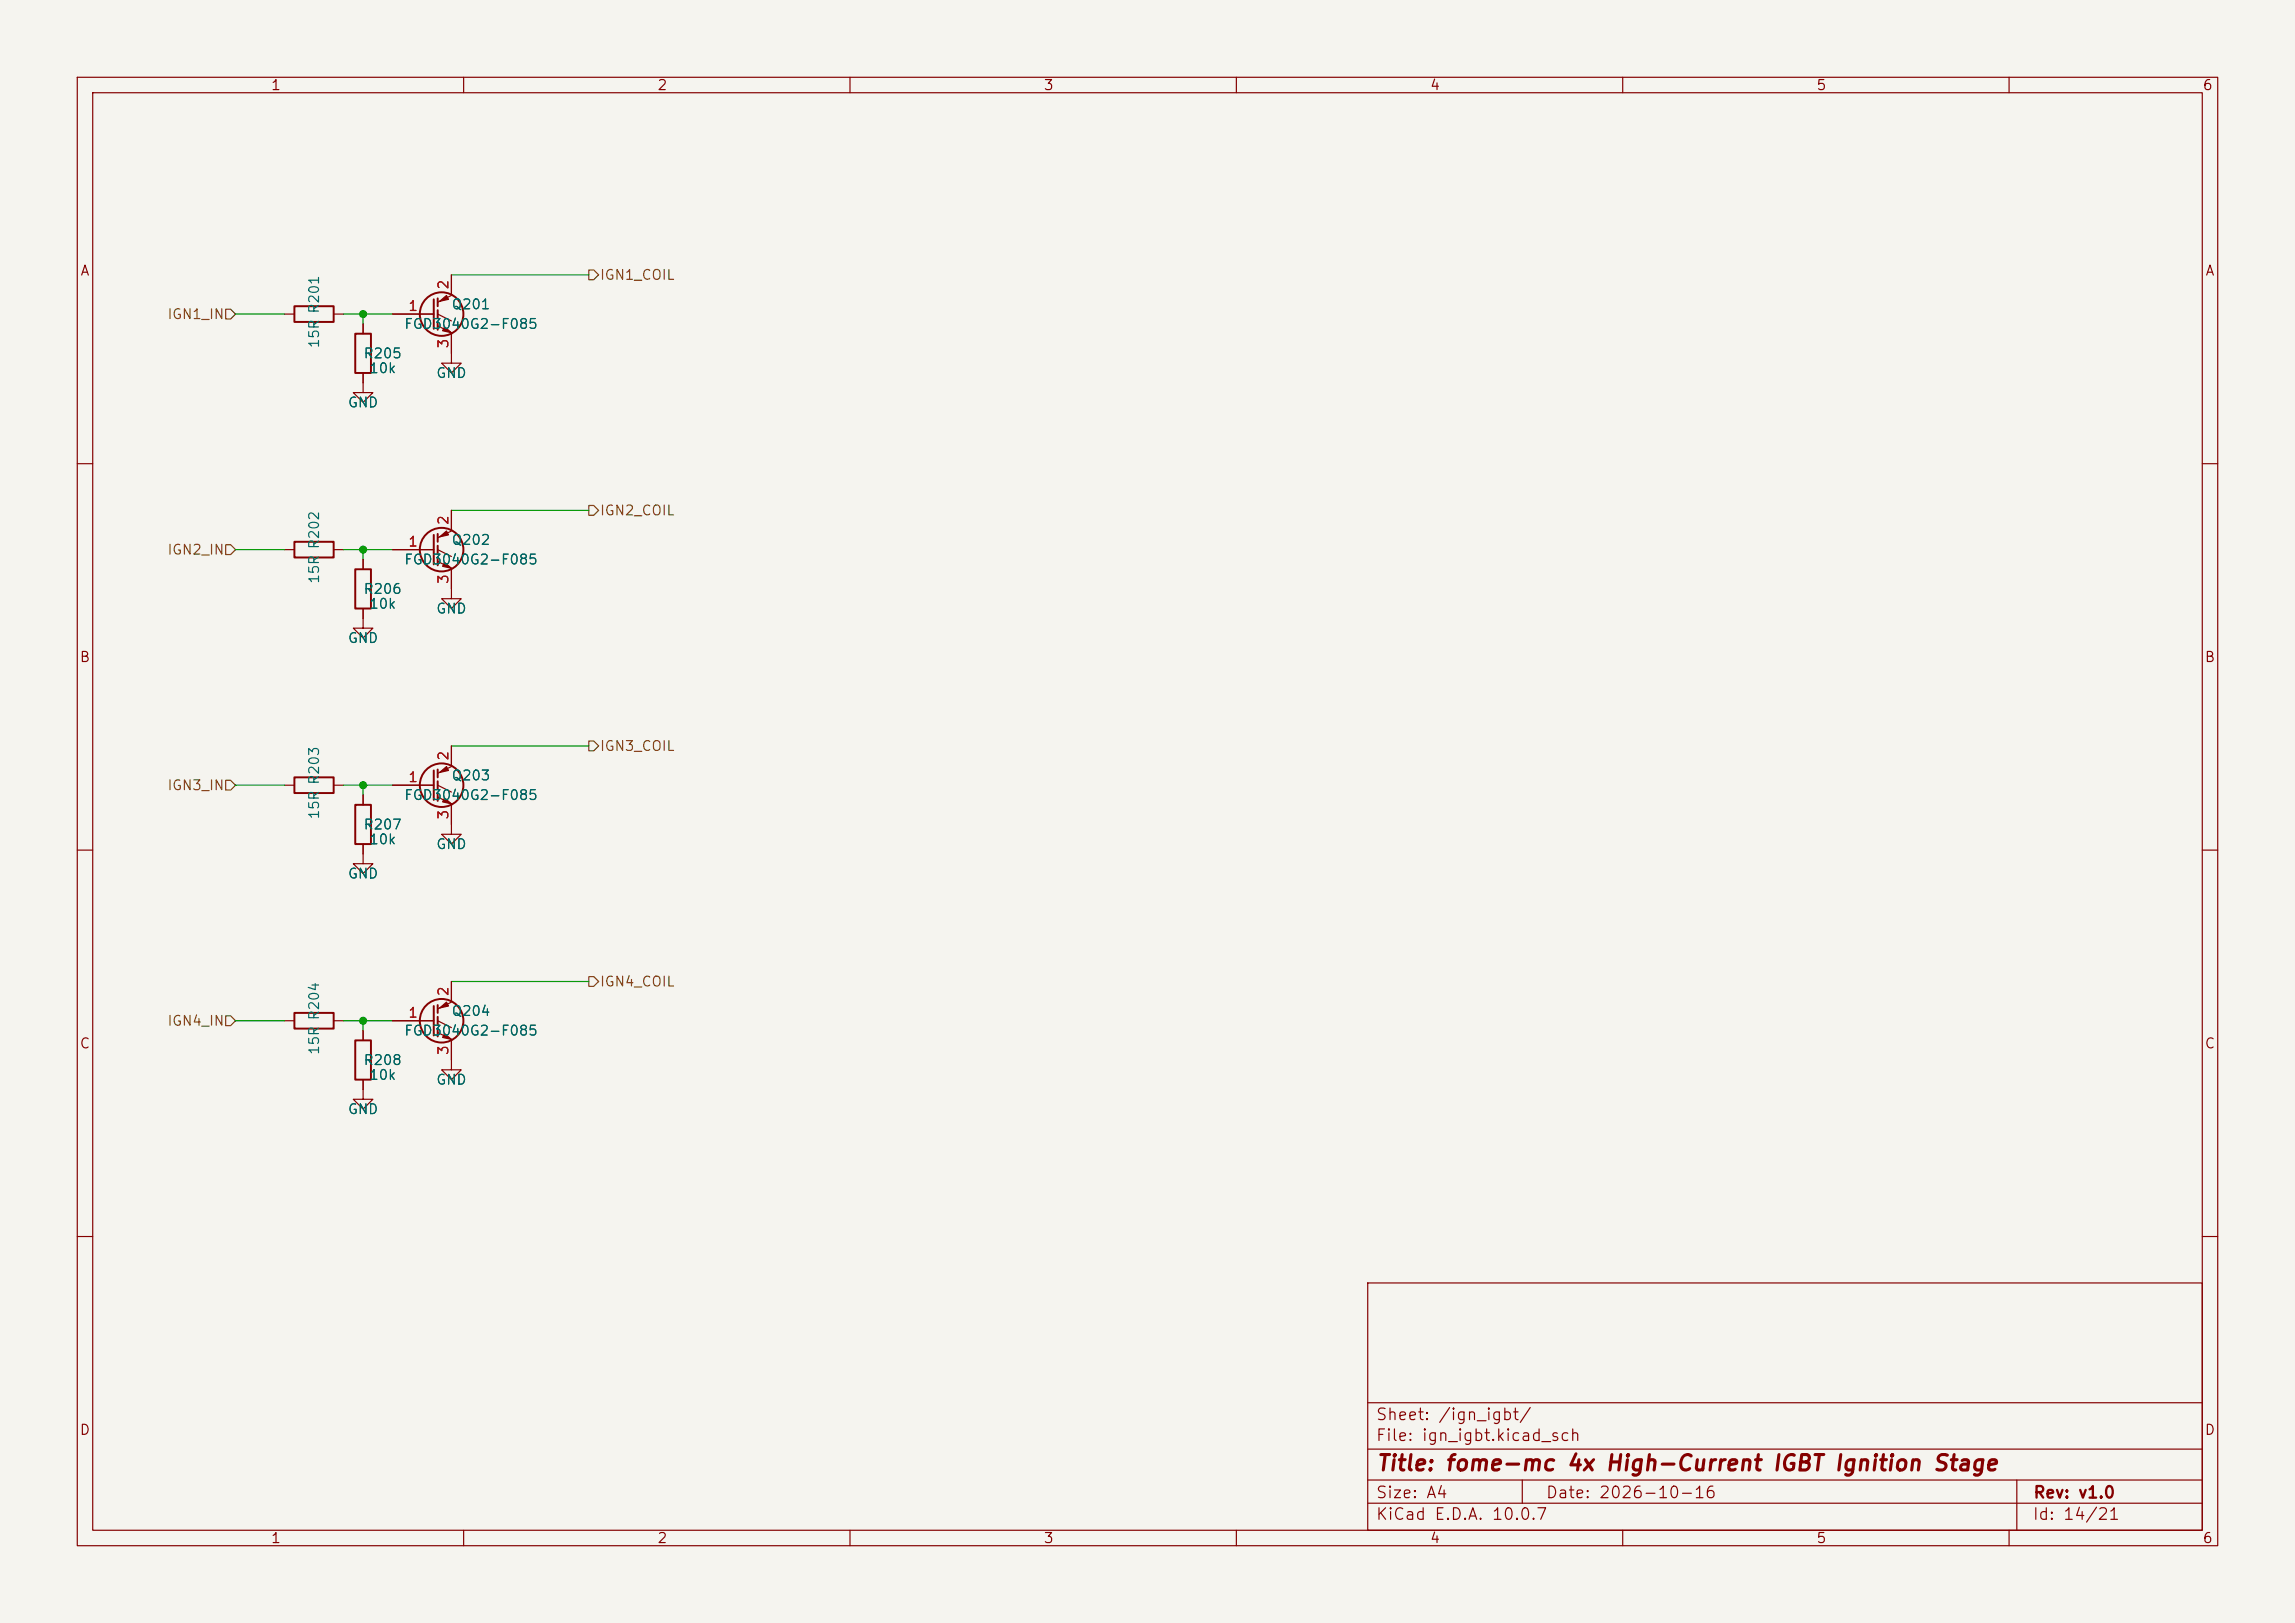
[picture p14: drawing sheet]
<svg xmlns="http://www.w3.org/2000/svg" width="297mm" height="210mm" viewBox="0 0 297 210" stroke-linecap="round" stroke-linejoin="round" font-family="sans-serif">
<defs><g id="words">
<text font-size="2" fill="#840000" x="178" y="190.8">Title: fome-mc 4x High-Current IGBT Ignition Stage</text>
<g font-size="1.5" fill="#840000">
<text x="178" y="184.1">Sheet: /ign_igbt/</text>
<text x="178" y="186.8">File: ign_igbt.kicad_sch</text>
<text x="178" y="197">KiCad E.D.A. 10.0.7</text>
<text x="178" y="194.2">Size: A4</text>
<text x="200" y="194.2">Date: 2026-10-16</text>
<text x="263" y="197">Id: 14/21</text>
<text x="263" y="194.2">Rev: v1.0</text>
</g>
<g font-size="1.3" fill="#840000">
<text x="35" y="12">1</text>
<text x="85" y="12">2</text>
<text x="135" y="12">3</text>
<text x="185" y="12">4</text>
<text x="235" y="12">5</text>
<text x="285" y="12">6</text>
<text x="10.3" y="36">A</text>
<text x="285.3" y="36">A</text>
<text x="10.2" y="86">B</text>
<text x="285.2" y="86">B</text>
<text x="10.2" y="136">C</text>
<text x="285.2" y="136">C</text>
<text x="10.2" y="186">D</text>
<text x="285.2" y="186">D</text>
<text x="35" y="200">1</text>
<text x="85" y="200">2</text>
<text x="135" y="200">3</text>
<text x="185" y="200">4</text>
<text x="235" y="200">5</text>
<text x="285" y="200">6</text>
</g>
<g font-size="1.3" fill="#725600">
<text x="21.6" y="41.6">IGN1_IN</text>
<text x="77.5" y="36.5">IGN1_COIL</text>
<text x="77.5" y="67">IGN2_COIL</text>
<text x="21.6" y="72.1">IGN2_IN</text>
<text x="77.5" y="97.5">IGN3_COIL</text>
<text x="21.6" y="102.6">IGN3_IN</text>
<text x="77.5" y="128">IGN4_COIL</text>
<text x="21.6" y="133">IGN4_IN</text>
</g>
<g font-size="1.3" fill="#a90000">
<text x="52.7" y="40.6">1</text>
<text x="58.3" y="37.6" transform="rotate(-90 58.3 37.6)">2</text>
<text x="58.3" y="45.2" transform="rotate(-90 58.3 45.2)">3</text>
<text x="52.7" y="71">1</text>
<text x="58.3" y="68" transform="rotate(-90 58.3 68)">2</text>
<text x="58.3" y="75.7" transform="rotate(-90 58.3 75.7)">3</text>
<text x="52.7" y="101.5">1</text>
<text x="58.3" y="98.5" transform="rotate(-90 58.3 98.5)">2</text>
<text x="58.3" y="106.1" transform="rotate(-90 58.3 106.1)">3</text>
<text x="52.7" y="132">1</text>
<text x="58.3" y="129" transform="rotate(-90 58.3 129)">2</text>
<text x="58.3" y="136.6" transform="rotate(-90 58.3 136.6)">3</text>
</g>
<g font-size="1.3" fill="#006464">
<text x="58.4" y="40.3">Q201</text>
<text x="41.6" y="45.2" transform="rotate(-90 41.6 45.2)">15R R201</text>
<text x="47" y="46.7">R205</text>
<text x="52.2" y="42.9">FGD3040G2-F085</text>
<text x="44.9" y="53">GND</text>
<text x="47.7" y="48.6">10k</text>
<text x="56.4" y="49.2">GND</text>
<text x="58.4" y="70.8">Q202</text>
<text x="41.6" y="75.6" transform="rotate(-90 41.6 75.6)">15R R202</text>
<text x="47" y="77.2">R206</text>
<text x="52.2" y="73.4">FGD3040G2-F085</text>
<text x="44.9" y="83.5">GND</text>
<text x="47.7" y="79.1">10k</text>
<text x="56.4" y="79.7">GND</text>
<text x="58.4" y="101.3">Q203</text>
<text x="41.6" y="106.1" transform="rotate(-90 41.6 106.1)">15R R203</text>
<text x="47" y="107.6">R207</text>
<text x="52.2" y="103.8">FGD3040G2-F085</text>
<text x="44.9" y="114">GND</text>
<text x="47.7" y="109.6">10k</text>
<text x="56.4" y="110.2">GND</text>
<text x="58.4" y="131.8">Q204</text>
<text x="41.6" y="136.6" transform="rotate(-90 41.6 136.6)">15R R204</text>
<text x="52.2" y="134.3">FGD3040G2-F085</text>
<text x="47" y="138.1">R208</text>
<text x="47.7" y="140">10k</text>
<text x="56.4" y="140.7">GND</text>
<text x="44.9" y="144.5">GND</text>
</g>
</g></defs>
<path d="M0 0h297v210h-297z" fill="#f5f4ef" stroke="#f5f4ef" stroke-width=".13"/>
<g fill="none" stroke="#840000" stroke-width=".15">
<path d="M10 10h277v190h-277zM12 12h273v186h-273zM60 10v2M110 10v2M160 10v2M210 10v2M260 10v2M58.4 35.6v2.5M58.4 38.2l-1.8 .9M36.8 40.6h1.3M43.2 40.6h1.2M47 48.3v2.5h1.3l-1.3 1.3-1.3-1.3h1.3"/>
<path d="M47 41.9v1.3M50.8 40.6h5.3M56.6 40.6l1.8 .9M56.6 42.2l1.8 .9M58.4 43.2v3.8h1.3l-1.3 1.3-1.3-1.3h1.3M10 60h2M36.8 71.1h1.3M43.2 71.1h1.2M47 78.7v2.6h1.3l-1.3 1.3-1.3-1.3h1.3M47 72.4v1.3M50.8 71.1h5.3M56.6 71.1l1.8 .9"/>
<path d="M56.6 72.6l1.8 .9M58.4 73.7v3.8h1.3l-1.3 1.2-1.3-1.2h1.3M58.4 66v2.6M58.4 68.7l-1.8 .9M285 60h2M58.4 99.2l-1.8 .9M58.4 96.5v2.6M10 110h2M36.8 101.6h1.3M43.2 101.6h1.2M47 109.2v2.6h1.3l-1.3 1.2-1.3-1.2h1.3M47 102.9v1.2"/>
<path d="M50.8 101.6h5.3M56.6 101.6l1.8 .9M56.6 103.1l1.8 .9M58.4 104.1v3.9h1.3l-1.3 1.2-1.3-1.2h1.3M285 110h2M36.8 132.1h1.3M43.2 132.1h1.2M47 139.7v2.5h1.3l-1.3 1.3-1.3-1.3h1.3M47 133.4v1.2M50.8 132.1h5.3M56.6 132.1l1.8 .9M56.6 133.6l1.8 .9"/>
<path d="M58.4 134.6v3.8h1.3l-1.3 1.3-1.3-1.3h1.3M58.4 127v2.5M58.4 129.7l-1.8 .9M10 160h2M177 166h108v32h-108zM285 160h2M60 198v2M110 198v2M160 198v2M177 194.5h108M177 191.5h108M177 187.5h108"/>
<path d="M177 181.5h108M197 191.5v3M210 198v2M260 198v2M261 191.5v6.5"/>
</g>
<g fill="none" stroke="#840000" stroke-width=".25">
<path d="M38.1 39.6h5.1v2.1h-5.1zM56.1 38.7v3.8M56.6 38.6v1M46 43.2h2v5.1h-2zM56.6 40.1v1M56.6 41.7v1M38.1 70.1h5.1v2h-5.1zM46 73.7h2v5h-2zM56.1 69.2v3.8M56.6 69.1v1M56.6 70.6v1M56.6 72.1v1.1"/>
<path d="M56.1 99.7v3.8M56.6 99.6v1M38.1 100.6h5.1v2h-5.1zM46 104.1h2v5.1h-2zM56.6 101.1v1M56.6 102.6v1M38.1 131.1h5.1v2h-5.1zM46 134.6h2v5.1h-2zM56.1 130.2v3.8M56.6 130v1.1M56.6 131.6v1M56.6 133.1v1"/>
<circle cx="57.1" cy="40.6" r="2.82"/>
<circle cx="57.1" cy="71.1" r="2.82"/>
<circle cx="57.1" cy="101.6" r="2.82"/>
<circle cx="57.1" cy="132.1" r="2.82"/>
</g>
<g fill="#840000" stroke="#840000" stroke-width=".15">
<path d="M57.5 103.3l.9 .7-1.1-.2z"/>
<path d="M56.9 99.9l.9-.7 .2 .5z"/>
<path d="M57.5 133.7l.9 .8-1.1-.3z"/>
<path d="M56.9 130.4l.9-.7 .2 .5z"/>
<path d="M57.5 72.8l.9 .7-1.1-.2z"/>
<path d="M56.9 69.5l.9-.8 .2 .5z"/>
<path d="M57.5 42.3l.9 .8-1.1-.3z"/>
<path d="M56.9 39l.9-.8 .2 .5z"/>
</g>
<path d="M76.2 34.9h.6l.7 .7-.7 .6h-.6zM29.2 40h.6l.7 .6-.7 .7h-.6zM29.2 70.5h.6l.7 .6-.7 .7h-.6zM76.2 65.4h.6l.7 .6-.7 .7h-.6zM76.2 95.9h.6l.7 .6-.7 .7h-.6zM29.2 101h.6l.7 .6-.7 .6h-.6zM29.2 131.4h.6l.7 .7-.7 .6h-.6zM76.2 126.4h.6l.7 .6-.7 .6h-.6z" fill="none" stroke="#725600" stroke-width=".15"/>
<g fill="none" stroke="#009600" stroke-width=".15">
<path d="M58.4 35.6h17.8M30.5 40.6h6.3M44.4 40.6h6.4M47 40.6v1.3M30.5 71.1h6.3M44.4 71.1h6.4M47 71.1v1.3M58.4 66h17.8M58.4 96.5h17.8M30.5 101.6h6.3M44.4 101.6h6.4M47 101.6v1.3"/>
<path d="M30.5 132.1h6.3M44.4 132.1h6.4M47 132.1v1.3M58.4 127h17.8"/>
</g>
<g fill="#009600" stroke="#009600" stroke-width=".13">
<circle cx="47" cy="71.1" r=".46"/>
<circle cx="47" cy="40.6" r=".46"/>
<circle cx="47" cy="132.1" r=".46"/>
<circle cx="47" cy="101.6" r=".46"/>
</g>
<use href="#words"/>
</svg>
